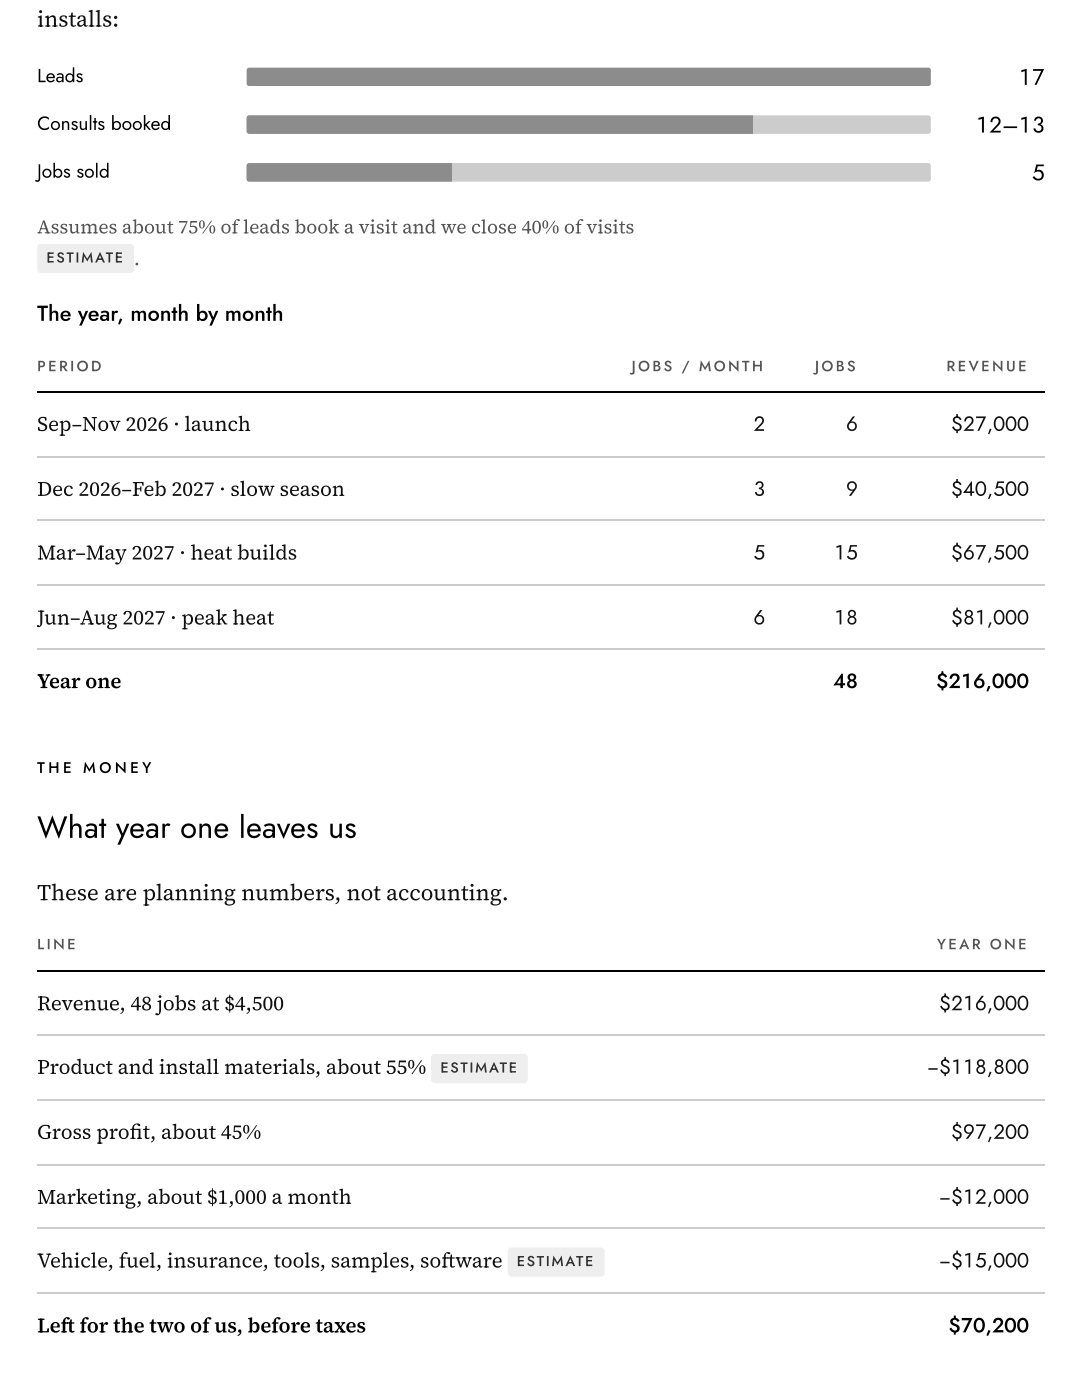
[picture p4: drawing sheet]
<svg xmlns="http://www.w3.org/2000/svg" width="216mm" height="279mm" viewBox="0 0 216 279" stroke-linecap="round" stroke-linejoin="round" font-family="sans-serif">
<defs><g id="words">
<text font-size="6.1" x="7.4" y="167.2">What year one leaves us</text>
<g font-size="4.5" fill="#111">
<text x="7.4" y="5.3">installs:</text>
<text x="7.4" y="179.7">These are planning numbers, not accounting.</text>
</g>
<g font-size="4.5">
<text x="203.3" y="16.9">17</text>
<text x="194.7" y="26.5">12–13</text>
<text x="205.9" y="36">5</text>
</g>
<text font-size="4.3" x="7.4" y="64">The year, month by month</text>
<g font-size="4.1" fill="#111">
<text x="7.4" y="86">Sep–Nov 2026 · launch</text>
<text x="150.3" y="86">2</text>
<text x="168.8" y="86">6</text>
<text x="189.8" y="86">$27,000</text>
<text x="7.4" y="99">Dec 2026–Feb 2027 · slow season</text>
<text x="150.3" y="99">3</text>
<text x="168.8" y="99">9</text>
<text x="189.8" y="99">$40,500</text>
<text x="7.4" y="111.7">Mar–May 2027 · heat builds</text>
<text x="150.3" y="111.7">5</text>
<text x="166.4" y="111.7">15</text>
<text x="189.8" y="111.7">$67,500</text>
<text x="7.4" y="124.6">Jun–Aug 2027 · peak heat</text>
<text x="150.3" y="124.6">6</text>
<text x="166.4" y="124.6">18</text>
<text x="189.8" y="124.6">$81,000</text>
<text x="7.4" y="201.6">Revenue, 48 jobs at $4,500</text>
<text x="187.4" y="201.6">$216,000</text>
<text x="7.4" y="214.3">Product and install materials, about 55%</text>
<text x="185" y="214.3">−$118,800</text>
<text x="7.4" y="227.3">Gross proft, about 45%</text>
<text x="25.8" y="227.3">i</text>
<text x="189.8" y="227.3">$97,200</text>
<text x="7.4" y="240.2">Marketing, about $1,000 a month</text>
<text x="187.3" y="240.2">−$12,000</text>
<text x="7.4" y="252.9">Vehicle, fuel, insurance, tools, samples, sofware</text>
<text x="88" y="252.9">t</text>
<text x="187.3" y="252.9">−$15,000</text>
</g>
<g font-size="4.1">
<text x="7.4" y="137.3">Year one</text>
<text x="166.3" y="137.3">48</text>
<text x="186.8" y="137.3">$216,000</text>
<text x="7.4" y="265.9">Lef for the two ofus, before taxes</text>
<text x="12.1" y="265.9">t</text>
<text x="189.3" y="265.9">$70,200</text>
</g>
<g font-size="3.8">
<text x="7.4" y="16.4">Leads</text>
<text x="7.4" y="25.9">Consults booked</text>
<text x="7.4" y="35.5">Jobs sold</text>
</g>
<g font-size="3.8" fill="#555">
<text x="7.4" y="46.6">Assumes about 75% ofleads book a visit and we close 40% ofvisits</text>
<text x="26.7" y="52.9">.</text>
</g>
<g font-size="3" fill="#555">
<text x="7.4" y="74.1">PERIOD</text>
<text x="126" y="74.1">JOBS / MONTH</text>
<text x="162.6" y="74.1">JOBS</text>
<text x="188.9" y="74.1">REVENUE</text>
<text x="7.4" y="189.4">LINE</text>
<text x="187" y="189.4">YEAR ONE</text>
</g>
<g font-size="3">
<text x="7.4" y="154.3">T H E</text>
<text x="16.5" y="154.3">M O N E Y</text>
</g>
<g font-size="2.9" fill="#333">
<text x="9.3" y="52.4">ESTIMATE</text>
<text x="87.9" y="214">ESTIMATE</text>
<text x="103.1" y="252.7">ESTIMATE</text>
</g>
</g></defs>
<path d="M49.2 13.5h136.5v3.7h-136.5z" fill="#8c8c8c"/>
<path d="M49.4 23.2l.3-.2h135.5a.53 .53 0 0 1 .5 .5v2.7a.53 .53 0 0 1-.5 .5h-135.5a.53 .53 0 0 1-.5-.5v-2.7z" fill="#ccc"/>
<path d="M49.2 23h101.1v3.7h-101.1z" fill="#8c8c8c"/>
<path d="M49.4 32.7l.3-.2h135.5a.53 .53 0 0 1 .5 .6v2.6a.53 .53 0 0 1-.5 .5h-135.5a.53 .53 0 0 1-.5-.5v-2.6z" fill="#ccc"/>
<path d="M49.2 32.5h41v3.7h-41z" fill="#8c8c8c"/>
<path d="M7.6 48.9l.6-.2h17.7a.79 .79 0 0 1 .8 .8v4.2a.79 .79 0 0 1-.8 .8h-17.7a.79 .79 0 0 1-.8-.8v-4.2z" fill="#eee"/>
<path d="M7.4 78.2h201.1M7.4 193.8h201.1" fill="none" stroke="#000" stroke-width=".26"/>
<path d="M7.4 91.1h201.1M7.4 103.8h201.1M7.4 116.8h201.1M7.4 129.5h201.1M7.4 206.5h201.1M7.4 219.5h201.1M7.4 232.4h201.1M7.4 245.1h201.1M7.4 258.1h201.1" fill="none" stroke="#ccc" stroke-width=".26"/>
<g fill="#eee">
<path d="M86.2 210.6l.6-.3h17.7a.79 .79 0 0 1 .8 .8v4.3a.79 .79 0 0 1-.8 .8h-17.7a.79 .79 0 0 1-.8-.8v-4.3z"/>
<path d="M101.6 249.2l.5-.2h17.8a.79 .79 0 0 1 .7 .8v4.2a.79 .79 0 0 1-.7 .8h-17.8a.79 .79 0 0 1-.8-.8v-4.2z"/>
</g>
<use href="#words"/>
</svg>
